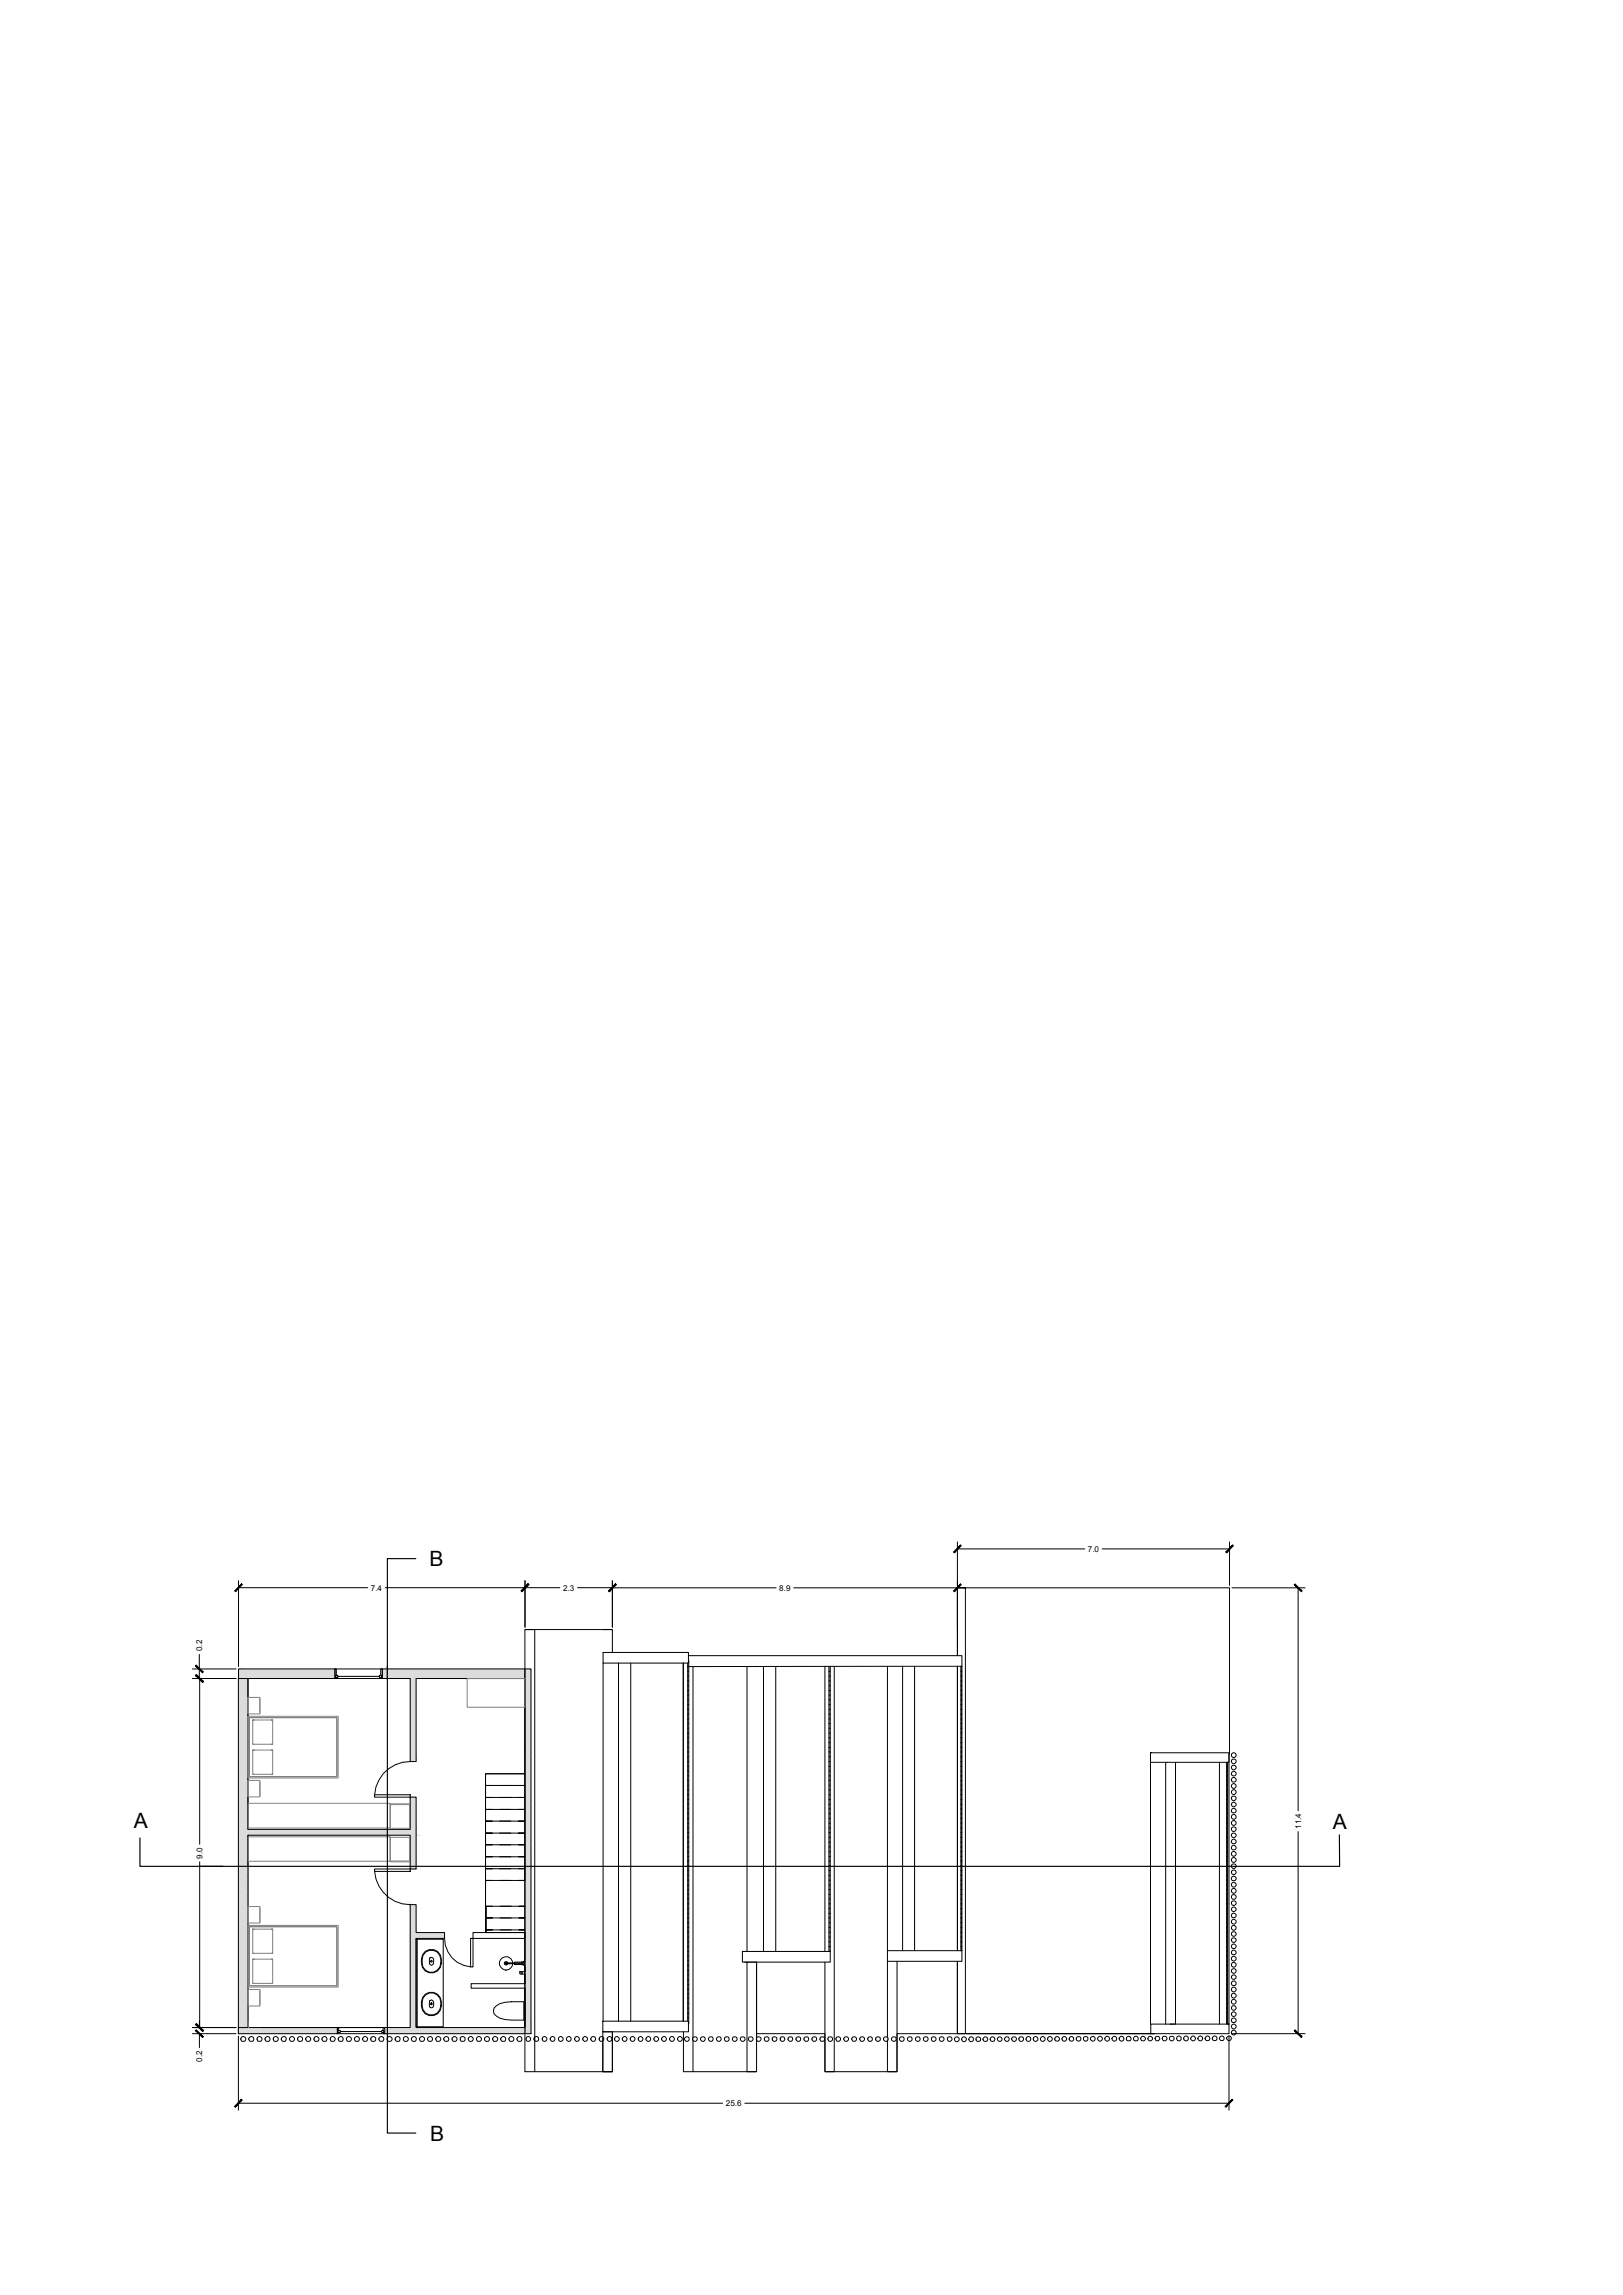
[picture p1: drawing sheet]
<svg xmlns="http://www.w3.org/2000/svg" width="420mm" height="594mm" viewBox="0 0 420 594" stroke-linecap="round" stroke-linejoin="round" font-family="sans-serif">
<defs><g id="words">
<g font-size="5.5">
<text x="111.2" y="405.4">B</text>
<text x="34.7" y="473.2">A</text>
<text x="345" y="473.4">A</text>
<text x="111.3" y="554.2">B</text>
</g>
<g font-size="2.1">
<text x="281.6" y="401.7">7.0</text>
<text x="96" y="411.7">7.4</text>
<text x="145.8" y="411.7">2.3</text>
<text x="201.7" y="411.8">8.9</text>
<text x="52.3" y="427.4" transform="rotate(-90 52.3 427.4)">0.2</text>
<text x="336.8" y="473.4" transform="rotate(-90 336.8 473.4)">11.4</text>
<text x="52.4" y="481.1" transform="rotate(-90 52.4 481.1)">9.0</text>
<text x="52.4" y="533.7" transform="rotate(-90 52.4 533.7)">0.2</text>
<text x="187.9" y="545.2">25.6</text>
</g>
</g></defs>
<!-- layer: PDF2_Solid Fills -->
<g fill="#fff" stroke="#fff" stroke-width=".26">
<path d="M178.2 523.2v.8z"/>
<path d="M214.9 431.4h.1zM214.6 431.4h.4z"/>
<path d="M214.6 431.4l.3 73.7 .1-73.7zM214.6 431.4l.3 73.7h-.3z"/>
<path d="M178.2 429.7l.1 .8zM178.2 429.7l.1 .8z"/>
<path d="M178 430.5l.2 92.7 .1-92.7zM178 430.5l.2 92.7h-.2z"/>
<path d="M317.5 456.2v67.8l.3-67.8zM317.8 456.2v67.8h-.3z"/>
<path d="M248.7 431.3v73.6l.3-73.6zM249 431.3v73.6h-.3z"/>
</g>
<!-- layer: PDF2_Geometry -->
<g fill="none" stroke="#808080" stroke-width=".26">
<path d="M64.2 439.4h3.1v4.3h-3.1zM67.3 439.7v3.6M120.9 434.5h15v7.4h-15zM64.2 444.3h23.3v16h-23.3zM64.5 444.8l.2-.2h22.4l.1 .2v15l-.1 .1h-22.4l-.2-.1zM64.5 444.6h22.7v15.3h-22.7zM65.4 445.2v6.3h.4M65.4 451.5h5.1h-.2M65.4 453v6.3h.4M65.4 459.3h5.1h-.2M65.8 445.2h-.3h5h-.2M65.8 453h-.3h5h-.2"/>
<path d="M70.6 445.2v6.3M70.6 453v6.3M64.2 460.9h3.1v4.2h-3.1zM64.3 475.5h36.7v6.3h-36.7zM64.3 466.8h36.7v6.4h-36.7zM67.3 461.2v3.6M101 475.6h5v6.4h-5zM101 466.9h5v6.4h-5zM101 467.1h5M64.2 493.5h3.1v4.3h-3.1zM64.2 498.4h23.3v16h-23.3zM64.5 498.7h22.7v15.3h-22.7z"/>
<path d="M64.7 498.7h22.4l.1 .2v15l-.1 .1h-22.4l-.2-.1v-15zM65.4 499.4v6.2h.4M65.8 499.4h-.3h5h-.2M67.3 493.9v3.5M70.6 499.4v6.2M101 481.7h5M64.2 515h3.1v4.3h-3.1zM65.4 505.6h5.1h-.2M65.4 507.1v6.3h.4M65.4 513.4h5.1h-.2M65.8 507.1h-.3h5h-.2M67.3 515.3v3.6"/>
<path d="M70.6 507.1v6.3M138.4 527.4v.8M156.1 527.3v1M179.4 527.5v.6M195.9 527.5v.6M229.7 527.4v.9"/>
</g>
<g fill="none" stroke="#000" stroke-width=".26">
<path d="M247.9 411v17.6v-17.6M61.7 434.5h2.5v39h42v-8.3h1.5v18.6h-1.5v-8.7h-42v49.7h-2.5zM61.7 432h25v2.5h-25zM86.7 432h12.3v2.5h-12.3zM86.7 432h.4v1.7M86.9 434.2h.6v-.5h-.6v.8h-.2M87.5 433.9h10.7M98.8 434.2h-.6v-.5h.6v.8h.2M99 432h36.9v2.5h-28.2v21.5h-1.5v-21.5h-7.2zM99 432h-.4v1.7M105.4 434.5h-41.2v4.9M135.9 432h1.6v94.4h-1.6z"/>
<path d="M135.9 421.8h2.5v114.5M156.1 421.8h2.4v6M156.1 427.8h22.1v2.7h-22.1v92.7M158.5 421.8h-22.6v85.4v-6.9h-10.2v-41.1h10.2v-24.7h-28.2M160.1 430.5v92.7M163.3 430.5v92.7M176.9 430.5v92.7M178 432.6h.3M178 433.9h.3M178 435.1h.3M178 436.4h.3M178 437.6h.3"/>
<path d="M178 438.8h.3M178 430.5v92.7M178.2 429.7v94.3M178.2 430.2h.1M178.3 428.6h70.7v2.7l-71 .1h.3M179.4 431.4v96.1M193.4 431.4h.1M193.4 431.4v73.7M195.9 431.4h.1M197.6 431.4v73.7M200.8 431.4v73.7M213.6 431.3v73.8"/>
<path d="M214.6 431.4v73.7h.3v-73.7M214.6 432.6h.3M214.6 433.9h.3M214.6 435.1h.3M214.6 436.4h.3M214.6 437.6h.3M214.6 438.8h.3M216 431.3v105h-2.4v-28.4M229.7 431.3v73.6h19.3v2.8h-19.3v19.6M233.7 431.3v73.6M236.8 431.3v73.6M247.9 431.3v73.6v-73.6"/>
<path d="M248.7 431.3h.3v73.6h-.3zM248.7 431.4h.3M248.7 432.6h.3M248.7 433.9h.3M248.7 435.1h.3M248.7 436.4h.3M248.7 437.6h.3M248.7 438.8h.3M64.2 443.7v.6M106.2 456a9.2 9.2 0 0 0-9.2 8.6M178 457.2h.3M178 458.5h.3"/>
<path d="M178 459.7h.3M178 440h.3M178 441.2h.3M178 442.5h.3M178 443.7h.3M178 445h.3M178 446.1h.3M178 447.4h.3M178 448.6h.3M178 449.9h.3M178 451.1h.3M178 452.3h.3"/>
<path d="M178 453.5h.3M178 454.7h.3M178 456h.3M214.6 457.2h.3M214.6 458.5h.3M214.6 459.7h.3M214.6 440h.3M214.6 441.2h.3M214.6 442.5h.3M214.6 443.7h.3M214.6 445h.3M214.6 446.1h.3"/>
<path d="M214.6 447.4h.3M214.6 448.6h.3M214.6 449.9h.3M214.6 451.1h.3M214.6 452.3h.3M214.6 453.5h.3M214.6 454.7h.3M214.6 456h.3M248.7 457.2h.3M248.7 458.5h.3M248.7 459.7h.3M248.7 440h.3"/>
<path d="M248.7 441.2h.3M248.7 442.5h.3M248.7 443.7h.3M248.7 445h.3M248.7 446.1h.3M248.7 447.4h.3M248.7 448.6h.3M248.7 449.9h.3M248.7 451.1h.3M248.7 452.3h.3M248.7 453.5h.3M248.7 454.7h.3"/>
<path d="M248.7 456h.3M297.8 453.7v70.3M297.8 456.2h4M298 453.7h-.2h20.4v2.5h-16.4v67.8M304.3 456.2v67.8h-1.4M315.7 456.2v67.8M317.5 456.2h.3v67.8h-.3zM317.5 457.2h.3M317.5 458.5h.3M317.5 459.7h.3M64.2 460.3v.6M64.2 465.1v8.4"/>
<path d="M64.2 475.1v18.4M97 464.6h9.2v.6h-9.2zM127.4 462.2h-1.7h10.2h-1.7M127.4 465.3h-1.7h10.2h-1.7M127.4 468.4h-1.7h10.2h-1.7M127.4 471.4h-1.7h10.2h-1.7M127.4 474.5h-1.7h10.2h-1.7M127.4 477.5h-1.7h10.2h-1.7M129.3 462.2h2.9M129.3 465.3h2.9M129.3 468.4h2.9M129.3 471.4h2.9"/>
<path d="M129.3 474.5h2.9M129.3 477.5h2.9M178 460.9h.3M178 462.1h.3M178 463.4h.3M178 464.6h.3M178 465.8h.3M178 467.1h.3M178 468.2h.3M178 469.5h.3M178 470.7h.3M178 472h.3"/>
<path d="M178 473.2h.3M178 474.4h.3M178 475.6h.3M178 476.8h.3M178 478.1h.3M178 479.3h.3M214.6 460.9h.3M214.6 462.1h.3M214.6 463.4h.3M214.6 464.6h.3M214.6 465.8h.3M214.6 467.1h.3"/>
<path d="M214.6 468.2h.3M214.6 469.5h.3M214.6 470.7h.3M214.6 472h.3M214.6 473.2h.3M214.6 474.4h.3M214.6 475.6h.3M214.6 476.8h.3M214.6 478.1h.3M214.6 479.3h.3M248.7 460.9h.3M248.7 462.1h.3"/>
<path d="M248.7 463.4h.3M248.7 464.6h.3M248.7 465.8h.3M248.7 467.1h.3M248.7 468.2h.3M248.7 469.5h.3M248.7 470.7h.3M248.7 472h.3M248.7 473.2h.3M248.7 474.4h.3M248.7 475.6h.3M248.7 476.8h.3"/>
<path d="M248.7 478.1h.3M248.7 479.3h.3M317.5 460.9h.3M317.5 462.1h.3M317.5 463.4h.3M317.5 464.6h.3M317.5 465.8h.3M317.5 467.1h.3M317.5 468.2h.3M317.5 469.5h.3M317.5 470.7h.3M317.5 472h.3"/>
<path d="M317.5 473.2h.3M317.5 474.4h.3M317.5 475.6h.3M317.5 476.8h.3M317.5 478.1h.3M317.5 479.3h.3M64.2 497.8v.6M97 484.4a9.3 9.3 0 0 0 9.2 8.6M97 483.8h9.2v.6h-9.2zM106.2 493h1.5v7.3h7.4v1.5h-7.4v23h28.2v1.6h-36.3v-1.6h6.6zM127.4 483.7h-1.7h10.2v-24.5h-10.2v27.6h1.7M127.4 480.6h-1.7h10.2h-1.7"/>
<path d="M127.5 493.4h-1.6v6.9M127.5 496.5h-1.6h10h-1.5M127.5 499.6h-1.6h10h-1.5M129.3 480.6h2.9M129.3 483.7h2.9M129.3 486.8h2.9M129.5 496.5h2.9M129.5 493.4h2.9M129.5 499.6h2.9M134.2 483.7h1.7v3.1h-10.2v6.6h10.2h-1.5M134.2 486.8h1.7M178 480.6h.3"/>
<path d="M178 481.7h.3M178 483h.3M178 484.2h.3M178 485.5h.3M178 486.7h.3M178 487.9h.3M178 489.1h.3M178 490.3h.3M178 491.6h.3M178 492.8h.3M178 494.1h.3M178 495.3h.3"/>
<path d="M178 496.5h.3M178 497.7h.3M178 499h.3M214.6 480.6h.3M214.6 481.7h.3M214.6 483h.3M214.6 484.2h.3M214.6 485.5h.3M214.6 486.7h.3M214.6 487.9h.3M214.6 489.1h.3M214.6 490.3h.3"/>
<path d="M214.6 491.6h.3M214.6 492.8h.3M214.6 494.1h.3M214.6 495.3h.3M214.6 496.5h.3M214.6 497.7h.3M214.6 499h.3M248.7 480.6h.3M248.7 481.7h.3M248.7 483h.3M248.7 484.2h.3M248.7 485.5h.3"/>
<path d="M248.7 486.7h.3M248.7 487.9h.3M248.7 489.1h.3M248.7 490.3h.3M248.7 491.6h.3M248.7 492.8h.3M248.7 494.1h.3M248.7 495.3h.3M248.7 496.5h.3M248.7 497.7h.3M248.7 499h.3M317.5 480.6h.3"/>
<path d="M317.5 481.7h.3M317.5 483h.3M317.5 484.2h.3M317.5 485.5h.3M317.5 486.7h.3M317.5 487.9h.3M317.5 489.1h.3M317.5 490.3h.3M317.5 491.6h.3M317.5 492.8h.3M317.5 494.1h.3M317.5 495.3h.3"/>
<path d="M317.5 496.5h.3M317.5 497.7h.3M317.5 499h.3M64.2 514.4v.6M64.2 519.3v5.5M107.7 502h7v22.6h-7zM108 502v22.6M110.1 505.1a2.6 2.6 0 0 1 2.7-.2 2.6 2.6 0 0 1 1.5 2.3 2.67 2.67 0 0 1-1.5 3.3 2.67 2.67 0 0 1-3.4-1.2l-.3-1.5a3.4 3.4 0 0 1 1-2.7zM110.1 516.2a2.7 2.7 0 0 1 3.1 0 2.7 2.7 0 0 1 1.1 3 2.62 2.62 0 0 1-3 2.6 2.62 2.62 0 0 1-2.2-3.2l.3-1.5zM110.2 505.3a2.57 2.57 0 0 1 3 0 2.57 2.57 0 0 1 .9 2.9 2.46 2.46 0 0 1-2.8 2.4 2.46 2.46 0 0 1-2-3.1l.2-1.3zM110.2 516.4a2.56 2.56 0 0 1 3 0 2.56 2.56 0 0 1 .9 2.8 2.45 2.45 0 0 1-2.7 2.4 2.45 2.45 0 0 1-2.1-3l.2-1.4zM111.3 506.8l.4-.1 .3 .1 .3 .4v1l-.6 .5-.4-.2-.1-.3z"/>
<path d="M111.3 517.9l.4-.2 .6 .5v1l-.3 .4-.3 .2-.4-.2-.1-.4zM111.4 507.6l.3-.2 .2 .2-.1 .3h-.3zM111.4 518.7l.3-.3 .2 .3-.1 .2h-.3zM115.1 501.8a7.3 7.3 0 0 0 6.7 7.4M121.8 501.8h.7v7.4h-.7zM122 513.5h13.9v1.2h-13.9zM122.5 500.3h13.4v1.5h-13.4zM127.9 519.8a5.1 5.1 0 0 1 4.5-1.6h3.5v4.7h-3.5a5.1 5.1 0 0 1-4.5-1.6l-.1-.7zM129.8 507a1.67 1.67 0 0 1 1.8-.4 1.67 1.67 0 0 1 1.1 1.5h.5v-.2l1.9-.1h.5v.2l.3-.8v2l-.3-.7v.1l-2.4-.1v-.2h-.5a1.71 1.71 0 0 1-2.4 1.5 1.71 1.71 0 0 1-.5-2.8zM131.3 508.1l-.3-.1-.2 .4 .2 .1 .3-.2M131.5 508.1l-.5-.3-.4 .2v.5l.4 .2 .5-.4M132.7 508.1l-1.8 .2h1.8"/>
<path d="M133.2 508.1h2.1M133.2 508.3h2.1M134.6 510.4h1.3v.6h-1.3zM134.9 510.4v.6M135.1 507.9v.2M135.1 508.3v.2M135.2 510.4v.6M135.6 508.5h.1M135.6 508h.1M135.6 518.2v4.7M135.7 508.9h.1M135.7 508h-.4v.5h.4"/>
<path d="M135.7 507.6v1.3M135.8 507.6h.1M135.8 508.9h.1M135.9 509.2v1.2v-1.2M135.9 511v2.5v-2.5M178 500.2h.3M178 501.4h.3M178 502.7h.3M178 503.8h.3M178 505.1h.3M178 506.3h.3M178 507.6h.3"/>
<path d="M178 508.8h.3M178 510h.3M178 511.2h.3M178 512.5h.3M178 513.7h.3M178 514.9h.3M178 516.2h.3M178 517.3h.3M178 518.6h.3M178 519.8h.3M193.4 507.9v28.4h2.5v-28.4h-3.7v-2.8h22.7v2.8h-19v19.6M214.6 500.2h.3"/>
<path d="M214.6 501.4h.3M214.6 502.7h.3M214.6 503.8h.3M214.6 505.1h.3M229.7 504.9v2.8M232.2 507.7v28.6h-2.5v-8M247.9 507.7v18.7h2v-115.4h-2h70.4l-.1 113h-20.3v2.4h20.3v-2.4M248.7 500.2h.3M248.7 501.4h.3M248.7 502.7h.3M248.7 503.8h.3M317.5 500.2h.3"/>
<path d="M317.5 501.4h.3M317.5 502.7h.3M317.5 503.8h.3M317.5 505.1h.3M317.5 506.3h.3M317.5 507.6h.3M317.5 508.8h.3M317.5 510h.3M317.5 511.2h.3M317.5 512.5h.3M317.5 513.7h.3M317.5 514.9h.3"/>
<path d="M317.5 516.2h.3M317.5 517.3h.3M317.5 518.6h.3M317.5 519.8h.3M61.7 524.8h25.6v1.6h-25.6zM61.7 524.8v1.6M68 524.8h37.4M87.3 524.8h12.3v1.6h-12.3zM87.3 524.8h.4v.8M87.5 526.2h.6v-.6h-.6v.8h-.2M88.1 525.9h10.7M99.2 524.8v.8"/>
<path d="M99.3 526.2h-.5v-.6h.5v.8h.3M107.7 524.8h28.2v-10.1v21.6h22.6M156.1 523.2h22.1v2.7h-22.1v-2.6M158.5 525.9v10.4h-2.4v-8M176.9 525.9v10.4h18.9M178 521.1h.3M178 522.3h.3M178.2 523.5h.1M179.4 528.1v8.2M195.9 526.4h17.7v9.9h18.6v-9.9h66.7h-48.6M247.9 526.4v-18.7v18.7M317.5 521.1h.3"/>
<path d="M317.5 522.3h.3M317.5 523.5h.3"/>
<circle cx="319.4" cy="459.1" r=".59"/>
<circle cx="319.4" cy="454.4" r=".61"/>
<circle cx="319.4" cy="457.5" r=".61"/>
<circle cx="319.4" cy="455.9" r=".62"/>
<circle cx="319.4" cy="468.7" r=".59"/>
<circle cx="319.4" cy="478.3" r=".59"/>
<circle cx="319.4" cy="467.1" r=".59"/>
<circle cx="319.4" cy="476.7" r=".59"/>
<circle cx="319.4" cy="460.7" r=".59"/>
<circle cx="319.4" cy="462.3" r=".61"/>
<circle cx="319.4" cy="479.9" r=".61"/>
<circle cx="319.4" cy="473.5" r=".61"/>
<circle cx="319.4" cy="465.5" r=".61"/>
<circle cx="319.4" cy="475.1" r=".61"/>
<circle cx="319.4" cy="470.3" r=".61"/>
<circle cx="319.4" cy="463.9" r=".61"/>
<circle cx="319.4" cy="471.9" r=".61"/>
<circle cx="319.4" cy="486.3" r=".59"/>
<circle cx="319.4" cy="494.3" r=".59"/>
<circle cx="319.4" cy="495.8" r=".59"/>
<circle cx="319.4" cy="487.9" r=".61"/>
<circle cx="319.4" cy="499.1" r=".61"/>
<circle cx="319.4" cy="491.1" r=".61"/>
<circle cx="319.4" cy="484.7" r=".61"/>
<circle cx="319.4" cy="483.1" r=".61"/>
<circle cx="319.4" cy="489.5" r=".61"/>
<circle cx="319.4" cy="497.5" r=".61"/>
<circle cx="319.4" cy="481.5" r=".62"/>
<circle cx="319.4" cy="492.6" r=".62"/>
<circle cx="319.4" cy="511.8" r=".59"/>
<circle cx="319.4" cy="505.4" r=".59"/>
<circle cx="319.4" cy="513.4" r=".59"/>
<circle cx="319.4" cy="503.8" r=".59"/>
<circle cx="319.4" cy="516.6" r=".61"/>
<circle cx="319.4" cy="502.2" r=".61"/>
<circle cx="319.4" cy="510.2" r=".61"/>
<circle cx="319.4" cy="519.8" r=".61"/>
<circle cx="319.4" cy="508.6" r=".61"/>
<circle cx="319.4" cy="500.6" r=".61"/>
<circle cx="319.4" cy="515" r=".61"/>
<circle cx="319.4" cy="507" r=".61"/>
<circle cx="319.4" cy="518.2" r=".62"/>
<circle cx="63" cy="527.8" r=".63"/>
<circle cx="65.1" cy="527.8" r=".65"/>
<circle cx="67.2" cy="527.8" r=".63"/>
<circle cx="69.3" cy="527.8" r=".65"/>
<circle cx="71.4" cy="527.8" r=".63"/>
<circle cx="73.5" cy="527.8" r=".65"/>
<circle cx="75.6" cy="527.8" r=".64"/>
<circle cx="77.7" cy="527.8" r=".63"/>
<circle cx="79.8" cy="527.8" r=".64"/>
<circle cx="81.9" cy="527.8" r=".63"/>
<circle cx="84" cy="527.8" r=".65"/>
<circle cx="86.1" cy="527.8" r=".63"/>
<circle cx="88.2" cy="527.8" r=".65"/>
<circle cx="90.3" cy="527.8" r=".63"/>
<circle cx="92.4" cy="527.8" r=".65"/>
<circle cx="94.5" cy="527.8" r=".63"/>
<circle cx="96.6" cy="527.8" r=".63"/>
<circle cx="98.7" cy="527.8" r=".63"/>
<circle cx="100.8" cy="527.8" r=".63"/>
<circle cx="102.9" cy="527.8" r=".65"/>
<circle cx="105" cy="527.8" r=".63"/>
<circle cx="107.1" cy="527.8" r=".66"/>
<circle cx="109.2" cy="527.8" r=".63"/>
<circle cx="111.3" cy="527.8" r=".65"/>
<circle cx="113.4" cy="527.8" r=".63"/>
<circle cx="115.5" cy="527.8" r=".65"/>
<circle cx="117.6" cy="527.8" r=".64"/>
<circle cx="119.8" cy="527.8" r=".63"/>
<circle cx="121.8" cy="527.8" r=".63"/>
<circle cx="124" cy="527.8" r=".63"/>
<circle cx="126.1" cy="527.8" r=".65"/>
<circle cx="128.2" cy="527.8" r=".63"/>
<circle cx="130.3" cy="527.8" r=".65"/>
<circle cx="132.4" cy="527.8" r=".63"/>
<circle cx="134.5" cy="527.8" r=".65"/>
<circle cx="136.8" cy="527.8" r=".61"/>
<circle cx="138.9" cy="527.8" r=".63"/>
<circle cx="141" cy="527.8" r=".61"/>
<circle cx="143.1" cy="527.8" r=".63"/>
<circle cx="145.2" cy="527.8" r=".61"/>
<circle cx="147.3" cy="527.8" r=".63"/>
<circle cx="149.4" cy="527.8" r=".61"/>
<circle cx="151.5" cy="527.8" r=".61"/>
<circle cx="153.6" cy="527.8" r=".63"/>
<circle cx="155.7" cy="527.8" r=".61"/>
<circle cx="157.8" cy="527.8" r=".63"/>
<circle cx="159.7" cy="527.8" r=".61"/>
<circle cx="161.7" cy="527.8" r=".63"/>
<circle cx="163.8" cy="527.8" r=".63"/>
<circle cx="165.8" cy="527.8" r=".61"/>
<circle cx="167.8" cy="527.8" r=".63"/>
<circle cx="169.9" cy="527.8" r=".62"/>
<circle cx="171.9" cy="527.8" r=".63"/>
<circle cx="174" cy="527.8" r=".63"/>
<circle cx="176" cy="527.8" r=".61"/>
<circle cx="177.8" cy="527.8" r=".63"/>
<circle cx="179.9" cy="527.8" r=".63"/>
<circle cx="182" cy="527.8" r=".63"/>
<circle cx="184" cy="527.8" r=".63"/>
<circle cx="186.1" cy="527.8" r=".63"/>
<circle cx="188.2" cy="527.8" r=".63"/>
<circle cx="190.2" cy="527.8" r=".61"/>
<circle cx="192.3" cy="527.8" r=".61"/>
<circle cx="194.3" cy="527.8" r=".61"/>
<circle cx="196.4" cy="527.8" r=".61"/>
<circle cx="198.5" cy="527.8" r=".61"/>
<circle cx="200.5" cy="527.8" r=".61"/>
<circle cx="202.6" cy="527.8" r=".61"/>
<circle cx="204.6" cy="527.8" r=".63"/>
<circle cx="206.7" cy="527.8" r=".63"/>
<circle cx="208.7" cy="527.8" r=".63"/>
<circle cx="210.8" cy="527.8" r=".63"/>
<circle cx="212.9" cy="527.8" r=".63"/>
<circle cx="214.9" cy="527.8" r=".63"/>
<circle cx="217" cy="527.8" r=".61"/>
<circle cx="219.1" cy="527.8" r=".61"/>
<circle cx="221.1" cy="527.8" r=".62"/>
<circle cx="223.2" cy="527.8" r=".61"/>
<circle cx="225.3" cy="527.8" r=".61"/>
<circle cx="227.3" cy="527.8" r=".61"/>
<circle cx="229.3" cy="527.8" r=".63"/>
<circle cx="231.4" cy="527.8" r=".63"/>
<circle cx="233.5" cy="527.8" r=".63"/>
<circle cx="235.5" cy="527.8" r=".63"/>
<circle cx="237.6" cy="527.8" r=".63"/>
<circle cx="239.7" cy="527.8" r=".63"/>
<circle cx="241.7" cy="527.8" r=".61"/>
<circle cx="243.8" cy="527.8" r=".61"/>
<circle cx="245.8" cy="527.8" r=".61"/>
<circle cx="247.7" cy="527.9" r=".61"/>
<circle cx="249.6" cy="527.9" r=".61"/>
<circle cx="251.4" cy="527.9" r=".61"/>
<circle cx="253.3" cy="527.8" r=".59"/>
<circle cx="255.1" cy="527.8" r=".61"/>
<circle cx="256.9" cy="527.8" r=".61"/>
<circle cx="258.8" cy="527.8" r=".61"/>
<circle cx="260.7" cy="527.8" r=".63"/>
<circle cx="262.5" cy="527.8" r=".63"/>
<circle cx="264.4" cy="527.8" r=".63"/>
<circle cx="266.2" cy="527.8" r=".63"/>
<circle cx="268.1" cy="527.8" r=".61"/>
<circle cx="270" cy="527.8" r=".61"/>
<circle cx="271.8" cy="527.8" r=".61"/>
<circle cx="273.6" cy="527.8" r=".59"/>
<circle cx="275.5" cy="527.8" r=".59"/>
<circle cx="277.4" cy="527.8" r=".59"/>
<circle cx="279.2" cy="527.8" r=".61"/>
<circle cx="281.1" cy="527.8" r=".61"/>
<circle cx="282.9" cy="527.7" r=".63"/>
<circle cx="284.8" cy="527.7" r=".63"/>
<circle cx="286.6" cy="527.7" r=".63"/>
<circle cx="288.5" cy="527.7" r=".63"/>
<circle cx="290.4" cy="527.7" r=".63"/>
<circle cx="292.2" cy="527.7" r=".61"/>
<circle cx="294" cy="527.7" r=".61"/>
<circle cx="295.9" cy="527.7" r=".59"/>
<circle cx="297.7" cy="527.7" r=".59"/>
<circle cx="299.6" cy="527.7" r=".61"/>
<circle cx="301.5" cy="527.7" r=".61"/>
<circle cx="303.3" cy="527.7" r=".61"/>
<circle cx="305.2" cy="527.7" r=".61"/>
<circle cx="307.1" cy="527.7" r=".61"/>
<circle cx="308.9" cy="527.7" r=".63"/>
<circle cx="310.7" cy="527.7" r=".63"/>
<circle cx="312.6" cy="527.6" r=".61"/>
<circle cx="314.4" cy="527.6" r=".61"/>
<circle cx="316.3" cy="527.6" r=".61"/>
<circle cx="318.1" cy="527.6" r=".61"/>
<circle cx="319.4" cy="521.4" r=".59"/>
<circle cx="319.4" cy="523" r=".59"/>
<circle cx="319.4" cy="524.6" r=".61"/>
<circle cx="319.4" cy="526.2" r=".61"/>
</g>
<!-- layer: A-ANNO-SCRN -->
<g fill="#dcdcdc" stroke="#dcdcdc" stroke-width=".26">
<path d="M100.3 432l35.6 2.5v-2.5zM100.3 432l35.6 2.5h-35.6z"/>
<path d="M99 432l1.3 2.5v-2.5zM99 432l1.3 2.5h-1.3z"/>
<path d="M61.7 432l25 2.5v-2.5zM61.7 432l25 2.5h-25z"/>
<path d="M106.2 434.5l1.5 21.5v-21.5zM106.2 434.5l1.5 21.5h-1.5z"/>
<path d="M106.2 465.2l1.5 8.3v-8.3zM106.2 465.2l1.5 8.3h-1.5z"/>
<path d="M61.7 434.5l2.5 39v-39zM61.7 434.5l2.5 39h-2.5z"/>
<path d="M100.3 473.5l7.4 1.6v-1.6zM100.3 473.5l7.4 1.6h-7.4z"/>
<path d="M61.7 473.5l38.6 1.6v-1.6zM61.7 473.5l38.6 1.6h-38.6z"/>
<path d="M106.2 475.1l1.5 8v-8zM106.2 475.1l1.5 8h-1.5z"/>
<path d="M61.7 475.1l2.5 8v-8zM61.7 475.1l2.5 8h-2.5z"/>
<path d="M135.9 432l1.6 51.1v-51.1zM135.9 432l1.6 51.1h-1.6z"/>
<path d="M135.9 483.1l1.6 43.3v-43.3zM135.9 483.1l1.6 43.3h-1.6z"/>
<path d="M61.7 524.8l25.6 1.6v-1.6zM61.7 524.8l25.6 1.6h-25.6z"/>
<path d="M106.2 465.2l1.5 8.3v-8.3zM106.2 465.2l1.5 8.3h-1.5z"/>
<path d="M100.3 473.5l7.4 1.6v-1.6zM100.3 473.5l7.4 1.6h-7.4z"/>
<path d="M106.2 475.1l1.5 8v-8zM106.2 475.1l1.5 8h-1.5z"/>
<path d="M106.2 483.1l1.5 .7v-.7zM106.2 483.1l1.5 .7h-1.5z"/>
<path d="M106.2 493l1.5 7.3v-7.3zM106.2 493l1.5 7.3h-1.5z"/>
<path d="M106.2 500.3l8.9 1.5v-1.5zM106.2 500.3l8.9 1.5h-8.9z"/>
<path d="M106.2 501.8l1.5 23v-23zM106.2 501.8l1.5 23h-1.5z"/>
<path d="M61.7 483.1l2.5 41.7v-41.7zM61.7 483.1l2.5 41.7h-2.5z"/>
<path d="M99.6 524.8l36.3 1.6v-1.6zM99.6 524.8l36.3 1.6h-36.3z"/>
</g>
<g fill="none" stroke="#dcdcdc" stroke-width=".26">
<path d="M61.8 432l-.1 .1M63.6 432l-1.9 1.8M64.2 434.9l-2.5 2.5M64.2 436.7l-2.5 2.5M64.2 438.5l-2.5 2.4M65.3 432l-3.6 3.6M67.1 432l-2.5 2.5M68.9 432l-2.5 2.5M70.6 432l-2.5 2.5M72.4 432l-2.5 2.5M74.2 432l-2.5 2.5M75.9 432l-2.4 2.5"/>
<path d="M77.7 432l-2.5 2.5M79.5 432l-2.5 2.5M81.2 432l-2.4 2.5M83 432l-2.5 2.5M84.8 432l-2.5 2.5M86.5 432l-2.4 2.5M86.7 433.6l-.9 .9M100.7 432l-1.7 1.7M102.5 432l-2.5 2.5M104.2 432l-2.5 2.5M106 432l-2.5 2.5M107.7 435.6l-1.5 1.5"/>
<path d="M107.7 437.4l-1.5 1.5M107.7 439.1l-1.5 1.5M107.8 432l-2.5 2.5M109.5 432l-3.3 3.3M111.3 432l-2.5 2.5M113.1 432l-2.5 2.5M114.8 432l-2.5 2.5M116.6 432l-2.5 2.5M118.4 432l-2.5 2.5M120.1 432l-2.5 2.5M121.9 432l-2.5 2.5M123.7 432l-2.5 2.5"/>
<path d="M125.4 432l-2.4 2.5M127.2 432l-2.5 2.5M129 432l-2.5 2.5M130.7 432l-2.4 2.5M132.5 432l-2.5 2.5M134.3 432l-2.5 2.5M136 432l-2.4 2.5M137.5 432.4l-2.2 2.1M137.5 434.1l-1.6 1.6M137.5 435.9l-1.6 1.6M137.5 437.7l-1.6 1.5M137.5 439.4l-1.6 1.6"/>
<path d="M64.2 440.2l-2.5 2.5M64.2 442l-2.5 2.5M64.2 443.8l-2.5 2.4M64.2 445.5l-2.5 2.5M64.2 447.3l-2.5 2.5M64.2 449.1l-2.5 2.4M64.2 450.8l-2.5 2.5M64.2 452.6l-2.5 2.5M64.2 454.4l-2.5 2.4M64.2 456.1l-2.5 2.5M64.2 457.9l-2.5 2.5M64.2 459.7l-2.5 2.4"/>
<path d="M107.7 440.9l-1.5 1.5M107.7 442.7l-1.5 1.5M107.7 444.4l-1.5 1.5M107.7 446.2l-1.5 1.5M107.7 448l-1.5 1.5M107.7 449.7l-1.5 1.5M107.7 451.5l-1.5 1.5M107.7 453.3l-1.5 1.5M107.7 455l-.9 1M137.5 441.2l-1.6 1.6M137.5 443l-1.6 1.5M137.5 444.7l-1.6 1.6"/>
<path d="M137.5 446.5l-1.6 1.6M137.5 448.3l-1.6 1.6M137.5 450l-1.6 1.6M137.5 451.8l-1.6 1.6M137.5 453.6l-1.6 1.6M137.5 455.3l-1.6 1.6M137.5 457.1l-1.6 1.6M137.5 458.9l-1.6 1.6M64.2 461.4l-2.5 2.5M64.2 463.2l-2.5 2.5M64.2 465l-2.5 2.5M64.2 466.7l-2.5 2.5"/>
<path d="M64.2 468.5l-2.5 2.5M64.2 470.3l-2.5 2.5M64.2 472l-2.5 2.5M64.2 475.6l-2.5 2.5M64.2 477.3l-2.5 2.5M64.2 479.1l-2.5 2.5M64.5 473.5l-2.8 2.8M66.2 473.5l-1.5 1.6M68 473.5l-1.5 1.6M69.8 473.5l-1.6 1.6M71.5 473.5l-1.5 1.6M73.3 473.5l-1.5 1.6"/>
<path d="M75.1 473.5l-1.6 1.6M76.8 473.5l-1.5 1.6M78.6 473.5l-1.5 1.6M80.4 473.5l-1.6 1.6M82.1 473.5l-1.5 1.6M83.9 473.5l-1.5 1.6M85.7 473.5l-1.5 1.6M87.4 473.5l-1.5 1.6M89.2 473.5l-1.5 1.6M91 473.5l-1.5 1.6M92.7 473.5l-1.5 1.6M94.5 473.5l-1.5 1.6"/>
<path d="M96.3 473.5l-1.5 1.6M98 473.5l-1.5 1.6M99.8 473.5l-1.5 1.6M101.6 473.5l-1.5 1.6M103.3 473.5l-1.5 1.6M105.1 473.5l-1.5 1.6M106.4 465.2l-.2 .2M107.7 465.6l-1.5 1.6M107.7 467.4l-1.5 1.5M107.7 469.2l-1.5 1.5M107.7 470.9l-1.5 1.6M107.7 472.7l-2.3 2.4"/>
<path d="M107.7 474.5l-1.5 1.5M107.7 476.2l-1.5 1.6M107.7 478l-1.5 1.5M107.7 479.8l-1.5 1.5M137.5 460.6l-1.6 1.6M137.5 462.4l-1.6 1.6M137.5 464.2l-1.6 1.6M137.5 465.9l-1.6 1.6M137.5 467.7l-1.6 1.6M137.5 469.5l-1.6 1.6M137.5 471.3l-1.6 1.5M137.5 473l-1.6 1.6"/>
<path d="M137.5 474.8l-1.6 1.6M137.5 476.6l-1.6 1.5M137.5 478.3l-1.6 1.6M64.2 480.9l-2.5 2.5M64.2 482.6l-2.5 2.5M64.2 484.4l-2.5 2.5M64.2 486.2l-2.5 2.5M64.2 488l-2.5 2.4M64.2 489.7l-2.5 2.5M64.2 491.5l-2.5 2.5M64.2 493.3l-2.5 2.4M64.2 495l-2.5 2.5"/>
<path d="M64.2 496.8l-2.5 2.5M64.2 498.6l-2.5 2.4M106.8 493l-.6 .7M107.7 481.5l-1.5 1.6M107.7 483.3l-.5 .5M107.7 493.9l-1.5 1.5M107.7 495.7l-1.5 1.5M107.7 497.5l-1.5 1.5M107.7 499.2l-1.5 1.5M137.5 481.9l-1.6 1.5M137.5 480.1l-1.6 1.6M137.5 483.6l-1.6 1.6"/>
<path d="M137.5 485.4l-1.6 1.6M137.5 487.2l-1.6 1.5M137.5 488.9l-1.6 1.6M137.5 490.7l-1.6 1.6M137.5 492.5l-1.6 1.5M137.5 494.2l-1.6 1.6M137.5 496l-1.6 1.6M137.5 497.8l-1.6 1.5M137.5 499.5l-1.6 1.6M64.2 500.3l-2.5 2.5M64.2 502.1l-2.5 2.5M64.2 505.6l-2.5 2.5"/>
<path d="M64.2 507.4l-2.5 2.5M64.2 510.9l-2.5 2.5M64.2 512.7l-2.5 2.5M64.2 516.2l-2.5 2.5M64.2 503.9l-2.5 2.4M64.2 509.2l-2.5 2.4M64.2 514.5l-2.5 2.4M64.2 518l-2.5 2.5M64.2 519.8l-2.5 2.5M107.7 502.8l-1.5 1.5M107.7 504.5l-1.5 1.5M107.7 506.3l-1.5 1.5"/>
<path d="M107.7 508.1l-1.5 1.5M107.7 509.8l-1.5 1.6M107.7 511.6l-1.5 1.5M107.7 513.4l-1.5 1.5M107.7 515.1l-1.5 1.6M107.7 516.9l-1.5 1.5M107.7 518.7l-1.5 1.5M108.5 500.3l-2.3 2.2M110.2 500.3l-1.5 1.5M112 500.3l-1.5 1.5M113.8 500.3l-1.6 1.5M115.1 500.7l-1.1 1.1"/>
<path d="M137.5 501.3l-1.6 1.6M137.5 503.1l-1.6 1.6M137.5 504.8l-1.6 1.6M137.5 506.6l-1.6 1.6M137.5 508.4l-1.6 1.6M137.5 510.1l-1.6 1.6M137.5 511.9l-1.6 1.6M137.5 513.7l-1.6 1.6M137.5 515.4l-1.6 1.6M137.5 517.2l-1.6 1.6M137.5 519l-1.6 1.6M64.2 523.3l-2.5 2.5"/>
<path d="M64.2 521.5l-2.5 2.5M64.4 524.8l-1.6 1.6M66.2 524.8l-1.6 1.6M68 524.8l-1.6 1.6M69.7 524.8l-1.6 1.6M71.5 524.8l-1.6 1.6M73.3 524.8l-1.6 1.6M75 524.8l-1.6 1.6M76.8 524.8l-1.6 1.6M78.6 524.8l-1.6 1.6M80.3 524.8l-1.6 1.6M82.1 524.8l-1.6 1.6"/>
<path d="M83.9 524.8l-1.6 1.6M85.6 524.8l-1.6 1.6M87.3 524.9l-1.5 1.5M99.8 524.8l-.2 .2M101.5 524.8l-1.5 1.6M103.3 524.8l-1.6 1.6M105.1 524.8l-1.6 1.6M107.7 520.4l-1.5 1.6M107.7 522.2l-1.5 1.5M107.7 524l-2.4 2.4M108.6 524.8l-1.6 1.6M110.4 524.8l-1.6 1.6"/>
<path d="M112.1 524.8l-1.5 1.6M113.9 524.8l-1.6 1.6M115.7 524.8l-1.6 1.6M117.5 524.8l-1.6 1.6M119.2 524.8l-1.6 1.6M121 524.8l-1.6 1.6M122.8 524.8l-1.6 1.6M124.5 524.8l-1.6 1.6M126.3 524.8l-1.6 1.6M128.1 524.8l-1.6 1.6M129.8 524.8l-1.6 1.6M131.6 524.8l-1.6 1.6"/>
<path d="M133.4 524.8l-1.6 1.6M135.1 524.8l-1.6 1.6M137.5 520.7l-1.6 1.6M137.5 522.5l-1.6 1.6M137.5 524.3l-2.2 2.1M137.5 526.1l-.4 .3M178.2 525.9h.1"/>
</g>
<!-- layer: PDF2_Geometry -->
<path d="M107.6 403.5h-7.3v31M100.3 431.3v120.9h7.3M36.2 475.7v7.4h21.5M346.7 475l.1 8.1h-295.1" fill="none" stroke="#000" stroke-width=".3"/>
<!-- layer: A-ELEV-MBE1 -->
<g fill="none" stroke="#000" stroke-width=".26">
<path d="M247.9 399.1v22.1M318.3 399.1v11.3M61.7 411h33.5M61.7 409.2v22.2M99.7 411h45.2M135.9 409.2v12M149.5 411h9M158.5 409.2v12M158.5 411h42.4M205.5 411h42.4M247.9 400.9h32.9M285.3 400.9h33"/>
<path d="M318.9 411h19M336.1 411v57.7M49.8 432h11.3M49.8 434.5h11.3M51.6 428.3v6.2M51.7 434.5v42.9M156.1 427.8v2.7M336.1 474.1v52.3M51.7 481.9v42.9M192.8 507.9h3.1M49.8 524.8h11.3M49.8 526.4h11.3"/>
<path d="M51.6 523v1.8M51.6 526.4v3.6M61.7 527.1v19.1M156.1 525.9h2.4v10.4h-2.4zM318.2 527.1v19.1M318.8 526.4h19.1M61.7 544.4h125.4M192.8 544.4h125.4"/>
</g>
<!-- layer: 0 -->
<g fill="#000" stroke="#000" stroke-width=".26">
<path d="M62.6 410l-1.7 2 1.8-1.8zM62.6 410l-1.7 2-.1-.2z"/>
<path d="M135 411.8l.1 .2 1.7-2zM136.8 410l.1 .2-1.8 1.8z"/>
<path d="M136.7 410l-1.6 2 1.8-1.8zM136.7 410l-1.6 2-.2-.2z"/>
<path d="M157.5 411.8l.2 .2 1.6-2zM159.3 410l.2 .2-1.8 1.8z"/>
<path d="M159.3 410l-1.6 2 1.8-1.8zM159.3 410l-1.6 2-.2-.2z"/>
<path d="M246.8 411.8l.3 .2 1.6-2zM248.7 410l.1 .2-1.7 1.8z"/>
<path d="M248.7 400l-1.6 1.9 1.7-1.8zM246.8 401.8l1.9-1.8-1.6 1.9z"/>
<path d="M317.3 401.8l.2 .1 1.6-1.9zM319.1 400l.2 .1-1.8 1.8z"/>
<path d="M335.1 410.2l1.8 1.8 .2-.2zM335.1 410.2l.2-.2 1.8 1.8z"/>
<path d="M50.8 433.5l-.2 .2 2 1.6zM50.6 433.7l2 1.6-.2 .2z"/>
<path d="M50.6 431.2l1.8 1.8 .2-.2zM50.8 431l1.8 1.8-2-1.6z"/>
<path d="M50.7 433.7l1.8 1.8 .2-.2zM50.7 433.7l.2-.2 1.8 1.8z"/>
<path d="M50.8 523.9l-.2 .1 2 1.6zM50.6 524l2 1.6-.2 .2z"/>
<path d="M50.9 523.9l-.2 .1 2 1.6zM50.7 524l2 1.6-.2 .2z"/>
<path d="M50.6 525.6l1.8 1.8 .2-.2zM50.6 525.6l.2-.2 1.8 1.8z"/>
<path d="M335.3 525.4l-.2 .2 2 1.6zM335.1 525.6l2 1.6-.2 .2z"/>
<path d="M62.5 543.4l-1.6 2 1.8-1.8zM60.7 545.2l1.8-1.8-1.6 2z"/>
<path d="M317.2 545.2l.2 .2 1.6-2zM319 543.4l.2 .2-1.8 1.8z"/>
</g>
<use href="#words"/>
</svg>
